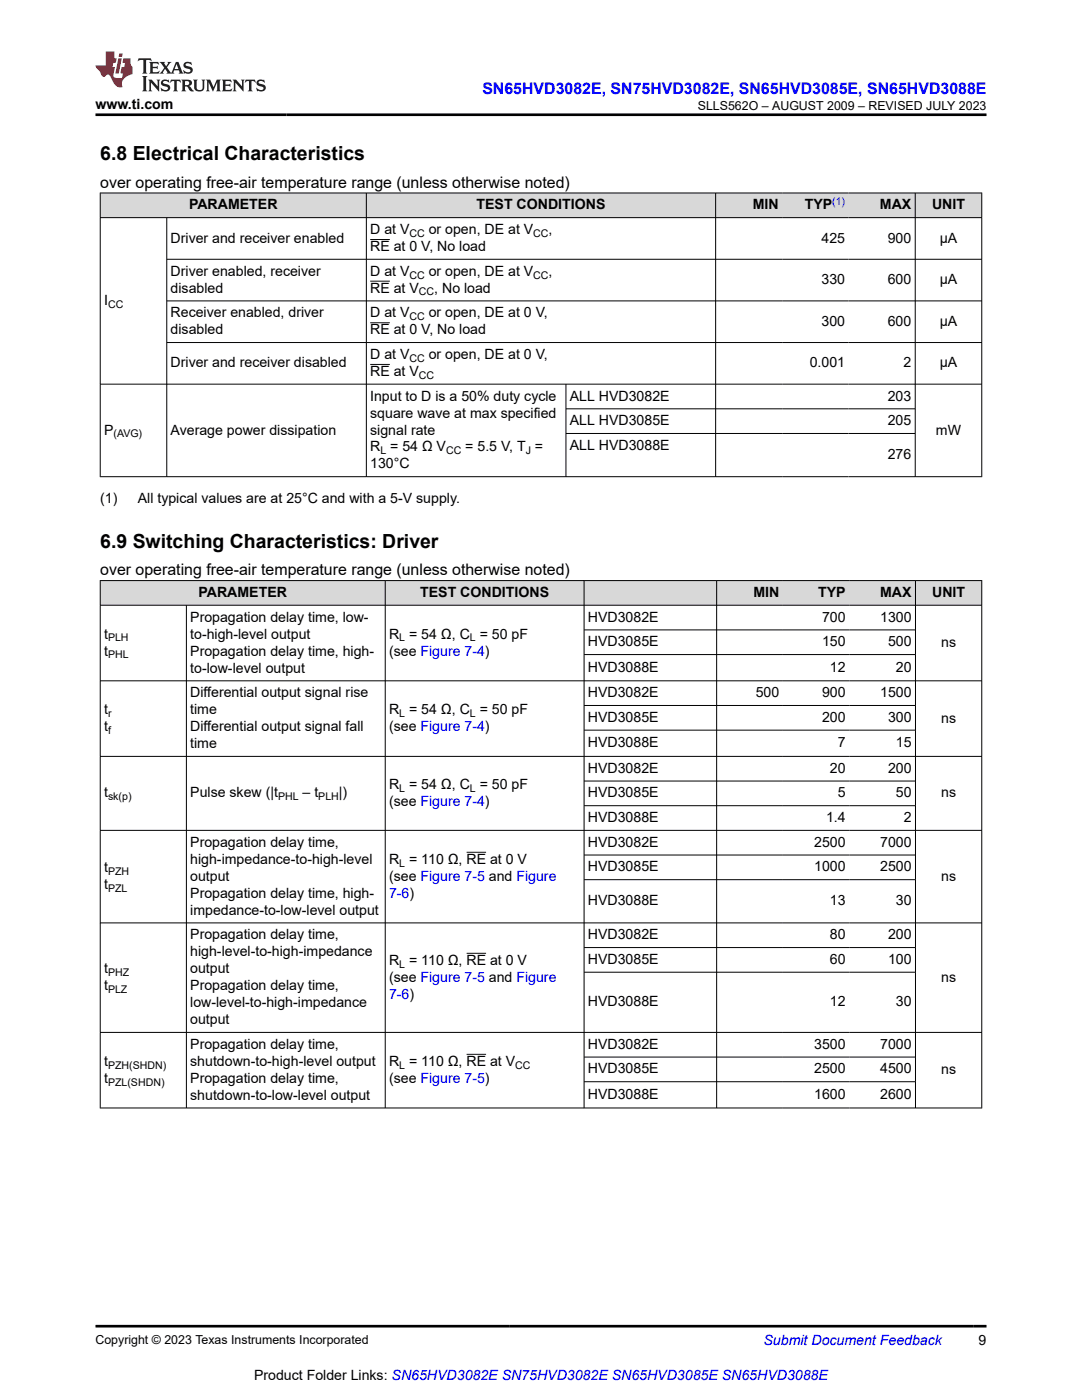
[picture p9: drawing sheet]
<svg xmlns="http://www.w3.org/2000/svg" width="216mm" height="279mm" viewBox="0 0 216 279" stroke-linecap="round" stroke-linejoin="round" font-family="sans-serif">
<defs><g id="words">
<g font-size="3.9">
<text x="20" y="32">6.8 Electrical Characteristics</text>
<text x="20" y="109.4">6.9 Switching Characteristics: Driver</text>
</g>
<text font-size="3.2" fill="#00f" x="96.3" y="18.7">SN65HVD3082E, SN75HVD3082E, SN65HVD3085E, SN65HVD3088E</text>
<g font-size="3.2">
<text x="20" y="37.5">over operating free-air temperature range (unless otherwise noted)</text>
<text x="20" y="114.8">over operating free-air temperature range (unless otherwise noted)</text>
</g>
<g font-size="2.8">
<text x="19.1" y="21.8">www.ti.com</text>
<text x="37.7" y="41.8">PARAMETER</text>
<text x="95.1" y="41.8">TEST CONDITIONS</text>
<text x="150.2" y="41.8">MIN</text>
<text x="160.6" y="41.8">TYP</text>
<text x="175.6" y="41.8">MAX</text>
<text x="186" y="41.8">UNIT</text>
<text x="73.9" y="46.7">D at V</text>
<text x="85.6" y="46.7">or open, DE at V</text>
<text x="109.5" y="46.7">,</text>
<text x="34" y="48.4">Driver and receiver enabled</text>
<text x="73.9" y="50.1">RE at 0 V, No load</text>
<text x="163.9" y="48.4">425</text>
<text x="177.1" y="48.4">900</text>
<text x="187.5" y="48.4">µA</text>
<text x="34" y="55">Driver enabled, receiver</text>
<text x="34" y="58.4">disabled</text>
<text x="73.9" y="55">D at V</text>
<text x="73.9" y="58.4">RE at V</text>
<text x="85.6" y="55">or open, DE at V</text>
<text x="86.7" y="58.4">, No load</text>
<text x="109.5" y="55">,</text>
<text x="163.9" y="56.7">330</text>
<text x="177.1" y="56.7">600</text>
<text x="187.5" y="56.7">µA</text>
<text x="20.8" y="60.9">I</text>
<text x="34" y="63.3">Receiver enabled, driver</text>
<text x="73.9" y="63.3">D at V</text>
<text x="85.6" y="63.3">or open, DE at 0 V,</text>
<text x="163.9" y="65">300</text>
<text x="177.1" y="65">600</text>
<text x="187.5" y="65">µA</text>
<text x="34" y="66.7">disabled</text>
<text x="73.9" y="66.7">RE at 0 V, No load</text>
<text x="73.9" y="71.6">D at V</text>
<text x="85.6" y="71.6">or open, DE at 0 V,</text>
<text x="34" y="73.3">Driver and receiver disabled</text>
<text x="73.9" y="75">RE at V</text>
<text x="161.6" y="73.3">0.001</text>
<text x="180.3" y="73.3">2</text>
<text x="187.5" y="73.3">µA</text>
<text x="73.9" y="79.9">Input to D is a 50% duty cycle</text>
<text x="73.9" y="83.3">square wave at max specified</text>
<text x="113.7" y="79.9">ALL HVD3082E</text>
<text x="177.1" y="79.9">203</text>
<text x="20.8" y="86.7">P</text>
<text x="34" y="86.7">Average power dissipation</text>
<text x="73.9" y="86.7">signal rate</text>
<text x="113.7" y="84.9">ALL HVD3085E</text>
<text x="113.7" y="89.8">ALL HVD3088E</text>
<text x="177.1" y="84.9">205</text>
<text x="186.8" y="86.7">mW</text>
<text x="73.9" y="90.1">R = 54 Ω V</text>
<text x="73.9" y="93.5">130°C</text>
<text x="92.8" y="90.1">= 5.5 V, T =</text>
<text x="177.1" y="91.6">276</text>
<text x="20" y="100.3">(1)</text>
<text x="27.5" y="100.3">All typical values are at 25°C and with a 5-V supply.</text>
<text x="39.6" y="119.1">PARAMETER</text>
<text x="83.9" y="119.1">TEST CONDITIONS</text>
<text x="150.3" y="119.1">MIN</text>
<text x="163.3" y="119.1">TYP</text>
<text x="175.6" y="119.1">MAX</text>
<text x="186" y="119.1">UNIT</text>
<text x="38" y="124.1">Propagation delay time, low-</text>
<text x="117.3" y="124.1">HVD3082E</text>
<text x="164" y="124.1">700</text>
<text x="175.6" y="124.1">1300</text>
<text x="20.8" y="130.8">t</text>
<text x="20.8" y="127.5">t</text>
<text x="38" y="127.5">to-high-level output</text>
<text x="38" y="130.8">Propagation delay time, high-</text>
<text x="77.6" y="127.5">R = 54 Ω, C = 50 pF</text>
<text x="77.6" y="130.8">(see Figure 7-4)</text>
<text x="117.3" y="129">HVD3085E</text>
<text x="164" y="129">150</text>
<text x="177.2" y="129">500</text>
<text x="187.8" y="129.1">ns</text>
<text x="38" y="134.2">to-low-level output</text>
<text x="117.3" y="134.1">HVD3088E</text>
<text x="165.6" y="134.1">12</text>
<text x="178.8" y="134.1">20</text>
<text x="20.8" y="142.5">t</text>
<text x="38" y="139.1">Differential output signal rise</text>
<text x="38" y="142.5">time</text>
<text x="77.6" y="142.5">R = 54 Ω, C = 50 pF</text>
<text x="117.3" y="139.1">HVD3082E</text>
<text x="150.8" y="139.1">500</text>
<text x="164" y="139.1">900</text>
<text x="175.6" y="139.1">1500</text>
<text x="20.8" y="145.9">t</text>
<text x="38" y="145.9">Differential output signal fall</text>
<text x="38" y="149.3">time</text>
<text x="77.6" y="145.9">(see Figure 7-4)</text>
<text x="117.3" y="144.1">HVD3085E</text>
<text x="117.3" y="149.1">HVD3088E</text>
<text x="164" y="144.1">200</text>
<text x="167.2" y="149.1">7</text>
<text x="177.2" y="144.1">300</text>
<text x="178.8" y="149.1">15</text>
<text x="187.8" y="144.2">ns</text>
<text x="117.3" y="154.2">HVD3082E</text>
<text x="165.6" y="154.2">20</text>
<text x="177.2" y="154.2">200</text>
<text x="20.8" y="159.1">t</text>
<text x="38" y="159.1">Pulse skew (|t</text>
<text x="60.4" y="159.1">– t</text>
<text x="67.6" y="159.1">|)</text>
<text x="77.6" y="157.5">R = 54 Ω, C = 50 pF</text>
<text x="77.6" y="160.8">(see Figure 7-4)</text>
<text x="117.3" y="159.1">HVD3085E</text>
<text x="167.2" y="159.1">5</text>
<text x="178.8" y="159.1">50</text>
<text x="187.8" y="159.1">ns</text>
<text x="117.3" y="164.1">HVD3088E</text>
<text x="164.8" y="164.1">1.4</text>
<text x="180.3" y="164.1">2</text>
<text x="38" y="169">Propagation delay time,</text>
<text x="38" y="172.4">high-impedance-to-high-level</text>
<text x="77.6" y="172.4">R = 110 Ω, RE at 0 V</text>
<text x="117.3" y="169">HVD3082E</text>
<text x="117.3" y="173.9">HVD3085E</text>
<text x="162.5" y="169">2500</text>
<text x="162.5" y="173.9">1000</text>
<text x="175.6" y="169">7000</text>
<text x="175.6" y="173.9">2500</text>
<text x="20.8" y="174.1">t</text>
<text x="20.8" y="177.5">t</text>
<text x="38" y="175.8">output</text>
<text x="38" y="179.2">Propagation delay time, high-</text>
<text x="77.6" y="175.8">(see Figure 7-5 and Figure</text>
<text x="187.8" y="175.8">ns</text>
<text x="38" y="182.5">impedance-to-low-level output</text>
<text x="117.3" y="180.7">HVD3088E</text>
<text x="165.6" y="180.7">13</text>
<text x="178.8" y="180.7">30</text>
<text x="38" y="187.5">Propagation delay time,</text>
<text x="38" y="190.8">high-level-to-high-impedance</text>
<text x="117.3" y="187.5">HVD3082E</text>
<text x="165.6" y="187.5">80</text>
<text x="177.2" y="187.5">200</text>
<text x="20.8" y="194.2">t</text>
<text x="20.8" y="197.6">t</text>
<text x="38" y="194.2">output</text>
<text x="38" y="197.6">Propagation delay time,</text>
<text x="77.6" y="192.5">R = 110 Ω, RE at 0 V</text>
<text x="77.6" y="195.9">(see Figure 7-5 and Figure</text>
<text x="117.3" y="192.4">HVD3085E</text>
<text x="165.6" y="192.4">60</text>
<text x="177.2" y="192.4">100</text>
<text x="187.8" y="195.9">ns</text>
<text x="38" y="201">low-level-to-high-impedance</text>
<text x="117.3" y="200.8">HVD3088E</text>
<text x="165.6" y="200.8">12</text>
<text x="178.8" y="200.8">30</text>
<text x="38" y="204.4">output</text>
<text x="38" y="209.3">Propagation delay time,</text>
<text x="117.3" y="209.3">HVD3082E</text>
<text x="162.5" y="209.3">3500</text>
<text x="175.6" y="209.3">7000</text>
<text x="20.8" y="212.7">t</text>
<text x="38" y="212.7">shutdown-to-high-level output</text>
<text x="77.6" y="212.7">R = 110 Ω, RE at V</text>
<text x="117.3" y="214.2">HVD3085E</text>
<text x="162.5" y="214.2">2500</text>
<text x="175.6" y="214.2">4500</text>
<text x="187.8" y="214.4">ns</text>
<text x="20.8" y="216.1">t</text>
<text x="38" y="216.1">Propagation delay time,</text>
<text x="38" y="219.5">shutdown-to-low-level output</text>
<text x="77.6" y="216.1">(see Figure 7-5)</text>
<text x="117.3" y="219.3">HVD3088E</text>
<text x="162.5" y="219.3">1600</text>
<text x="175.6" y="219.3">2600</text>
<text x="195.3" y="268.5">9</text>
<text x="50.7" y="275.3">Product Folder Links: SN65HVD3082E SN75HVD3082E SN65HVD3085E SN65HVD3088E</text>
</g>
<g font-size="2.8" fill="#00f">
<text x="77.6" y="179.2">7-6)</text>
<text x="77.6" y="199.3">7-6)</text>
<text x="152.4" y="268.5">Submit Document Feedback</text>
</g>
<g font-size="2.5">
<text x="139.2" y="21.9">SLLS562O – AUGUST 2009 – REVISED JULY 2023</text>
<text x="19.1" y="268.2">Copyright © 2023 Texas Instruments Incorporated</text>
</g>
<text font-size="2.1" fill="#00f" x="166.1" y="40.8">(1)</text>
<g font-size="2.1">
<text x="81.7" y="47.3">CC</text>
<text x="106.4" y="47.3">CC</text>
<text x="81.7" y="55.6">CC</text>
<text x="83.6" y="59">CC</text>
<text x="106.4" y="55.6">CC</text>
<text x="21.6" y="61.4">CC</text>
<text x="81.7" y="63.9">CC</text>
<text x="81.7" y="72.2">CC</text>
<text x="83.6" y="75.6">CC</text>
<text x="22.6" y="87.3">(AVG)</text>
<text x="75.9" y="90.7">L</text>
<text x="89" y="90.7">CC</text>
<text x="104.9" y="90.7">J</text>
<text x="21.6" y="131.4">PHL</text>
<text x="21.6" y="128">PLH</text>
<text x="79.7" y="128">L</text>
<text x="93.8" y="128">L</text>
<text x="21.6" y="143.1">r</text>
<text x="79.7" y="143.1">L</text>
<text x="93.8" y="143.1">L</text>
<text x="21.6" y="146.5">f</text>
<text x="21.6" y="159.7">sk(p)</text>
<text x="55.5" y="159.7">PHL</text>
<text x="63.5" y="159.7">PLH</text>
<text x="79.7" y="158">L</text>
<text x="93.8" y="158">L</text>
<text x="79.7" y="172.9">L</text>
<text x="21.6" y="174.6">PZH</text>
<text x="21.6" y="178">PZL</text>
<text x="21.6" y="194.8">PHZ</text>
<text x="79.7" y="193.1">L</text>
<text x="21.6" y="198.2">PLZ</text>
<text x="21.6" y="213.3">PZH(SHDN)</text>
<text x="79.7" y="213.3">L</text>
<text x="102.8" y="213.3">CC</text>
<text x="21.6" y="216.7">PZL(SHDN)</text>
</g>
</g></defs>
<g fill="#d8d8d8">
<path d="M20 38.5h175.9v4.9h-175.9z" fill-rule="evenodd"/>
<path d="M20.1 38.6h52.9v4.8h-52.9z" fill-rule="evenodd"/>
<path d="M73.2 38.6h69.5v4.8h-69.5z" fill-rule="evenodd"/>
<path d="M142.9 38.6h13.2v4.8h-13.2z" fill-rule="evenodd"/>
<path d="M156.1 38.6h13.2v4.8h-13.2z" fill-rule="evenodd"/>
<path d="M169.3 38.6h13.3v4.8h-13.3z" fill-rule="evenodd"/>
<path d="M182.7 38.6h13.1v4.8h-13.1z" fill-rule="evenodd"/>
</g>
<g fill="none" stroke="#000" stroke-width=".2">
<path d="M19.9 38.5h176.1M20 38.5v56.7M73.1 38.5v56.7M142.8 38.5v56.7M182.6 38.5v56.7M195.9 38.5v56.7M19.9 43.4h176.1M33.3 43.4v51.8M33.3 51.7h162.7M73.9 47.8h3.9M73.9 56.1h3.9M19.9 76.7h176.1"/>
<path d="M33.3 60.1h162.7M33.3 68.4h162.7M73.9 64.4h3.9M73.9 72.7h3.9M112.9 76.7v18.5M19.9 95.1h176.1M112.9 81.6h69.8M112.9 86.5h69.8"/>
</g>
<g fill="#d8d8d8">
<path d="M20 115.9h175.9v4.9h-175.9z" fill-rule="evenodd"/>
<path d="M20.1 115.9h56.7v4.8h-56.7z" fill-rule="evenodd"/>
<path d="M76.9 115.9h39.6v4.8h-39.6z" fill-rule="evenodd"/>
<path d="M116.6 115.9h26.3v4.8h-26.3z" fill-rule="evenodd"/>
<path d="M143.1 115.9h13.1v4.8h-13.1z" fill-rule="evenodd"/>
<path d="M156.2 115.9h13.2v4.8h-13.2z" fill-rule="evenodd"/>
<path d="M169.4 115.9h13.2v4.8h-13.2z" fill-rule="evenodd"/>
<path d="M182.7 115.9h13.1v4.8h-13.1z" fill-rule="evenodd"/>
</g>
<g fill="none" stroke="#000" stroke-width=".2">
<path d="M19.9 115.9h176.1M20 115.8v105.4M76.9 115.8v105.4M116.5 115.8v105.4M143 115.8v105.4M182.7 115.8v105.4M195.9 115.8v105.4M19.9 120.8h176.1M19.9 135.9h176.1M37.2 120.8v100.4M116.5 125.7h66.2M116.5 130.6h66.2"/>
<path d="M19.9 151h176.1M116.5 140.8h66.2M116.5 145.7h66.2M116.5 155.9h66.2M19.9 165.7h176.1M93.1 170.1h3.9M116.5 160.8h66.2M116.5 170.6h66.2M116.5 175.6h66.2M19.9 184.2h176.1M93.1 190.2h3.9M116.5 189.1h66.2"/>
<path d="M116.5 194h66.2M19.9 206h176.1M93.1 210.4h3.9M116.5 211h66.2M116.5 215.9h66.2M19.9 221.1h176.1"/>
</g>
<path d="M27.7 11.6l-.2 .6 .5-.2h.6v.1v2.2l-.2 .4h1l-.2-.4v-2.2v-.1h.5l.5 .2-.1-.6zM29.8 12.4l.2 .3v1.6l-.2 .4h1.9l.1-.6a1.08 1.08 0 0 1-1.3 .2v-.7h.6l.4 .2v-.7l-.4 .2h-.6v-.5l.2-.2a1 1 0 0 1 1 .3l-.1-.5zM31.8 12.4l1 1.1-1 1.2h.9l-.2-.2 .4-.8 .5 .8-.2 .2h1.6l-.2-.2 .1-.5h1l.1 .5-.1 .2h.9l-.2-.4-.8-1.9h-.5l-1 2.1-.8-1.1 .9-1h-.8l.2 .2-.5 .6-.3-.6 .1-.2zM35.2 12.8l.4 1h-.8zM36.8 12.5a.65 .65 0 0 0-.2 .7 .65 .65 0 0 0 .6 .5l.7 .1 .1 .3a.79 .79 0 0 1-.7 .4 .79 .79 0 0 1-.7-.5l.1 .7 .2-.1a.93 .93 0 0 0 1.1 0 .93 .93 0 0 0 .4-.9 1.46 1.46 0 0 0-1.2-.6l-.1-.3a1.09 1.09 0 0 1 1.2 .2l-.2-.6-.1 .1-.6-.2zM28.4 15.2l.2 .4v2.2l-.2 .4h1l-.2-.4v-2.2l.2-.4zM29.6 15.9l.2 .4v1.5l-.2 .4h.8l-.3-.4v-1.3l1.7 1.8v-2l.2-.4h-.8l.2 .2 .1 1.1-1.2-1.3zM32.3 16a.65 .65 0 0 0-.2 .8 .65 .65 0 0 0 .7 .4l.6 .2 .1 .2a.79 .79 0 0 1-.7 .4 .79 .79 0 0 1-.7-.5l.1 .7 .2-.1a.93 .93 0 0 0 1.1 .1 .93 .93 0 0 0 .4-1 1.46 1.46 0 0 0-1.2-.5l-.1-.4a1.09 1.09 0 0 1 1.2 .2l-.2-.6-.1 .1-.6-.1zM34.1 15.9l-.1 .6a.63 .63 0 0 1 .7-.3l.1 1.6-.3 .4h1l-.2-.4v-1.6a.66 .66 0 0 1 .8 .3l-.1-.6zM36.2 15.9l.2 .4v1.5l-.2 .4h.9l-.2-.2v-.7h.5l.1 .2a.79 .79 0 0 0 1.2 .6l-1-.9a.61 .61 0 0 0 .6-.6 .61 .61 0 0 0-.5-.7zM36.9 16.2h.2a.47 .47 0 0 1 .5 .1 .47 .47 0 0 1 .1 .5l-.2 .1-.6 .1zM38.5 15.9l.2 .2a2.27 2.27 0 0 0 .4 2 1.04 1.04 0 0 0 1.7-.7v-1.3l.2-.2h-.8l.2 .4v1.1a.6 .6 0 0 1-.6 .6 .6 .6 0 0 1-.6-.6v-1.1l.3-.4zM41.1 15.9l.2 .4v1.5l-.2 .4h.7l-.2-.4v-1.4l.9 1.9 .8-1.9v1.4l-.2 .4h1l-.3-.4v-1.5l.3-.4h-.8l-.7 1.5-.7-1.5zM44.3 15.9l.2 .4v1.5l-.2 .4h1.9l.1-.6a1.09 1.09 0 0 1-1.3 .2v-.7h.6l.4 .2v-.6l-.4 .2h-.6v-.6l.2-.1a1.01 1.01 0 0 1 1 .3l-.1-.6zM46.4 15.9l.3 .4v1.5l-.3 .4h.8l-.2-.4v-1.3l1.6 1.8v-2l.2-.4h-.7l.2 .2v1.1l-1.2-1.3zM49 15.9l-.1 .6a.63 .63 0 0 1 .8-.3v1.6l-.3 .4h1l-.2-.4v-1.6a.66 .66 0 0 1 .8 .3l-.1-.6zM51.4 16a.65 .65 0 0 0-.2 .8 .65 .65 0 0 0 .6 .4l.6 .2 .2 .2a.79 .79 0 0 1-.8 .4 .79 .79 0 0 1-.6-.5l.1 .7 .2-.1a.93 .93 0 0 0 1 .1 .93 .93 0 0 0 .5-1 1.46 1.46 0 0 0-1.3-.5l-.1-.4a1.09 1.09 0 0 1 1.3 .2l-.2-.6-.2 .1-.5-.1z" fill="#231f20"/>
<path d="M21.1 10.3v2.7h-2.1l.1 .4 .9 1a.95 .95 0 0 0 .9 .9 .59 .59 0 0 1 .6-.4 .59 .59 0 0 1 .5 .3l.4 .8a1.59 1.59 0 0 0 2.1 1.4 1.61 1.61 0 0 1 1-2.3l1-.3-.1-1.5a1.59 1.59 0 0 1-.4-1.7h-1.4l-.2 .9h.5l-.1 .9h-.5l-.2 .9v.3l.4 .1-.2 .9h-.6a.73 .73 0 0 1-1.1-.7l.3-1.5h-.5l.2-.9h.5l.2-.9h-.5v-1.3zM23.6 11.6l-.6 3.1h.7l.6-3.1zM23.8 10.7l-.1 .6h.7l.1-.6z" fill="#ed1c24"/>
<path d="M19.1 22.9h177.8M19.1 264.7h177.8" fill="none" stroke="#000" stroke-width=".53"/>
<use href="#words"/>
</svg>
